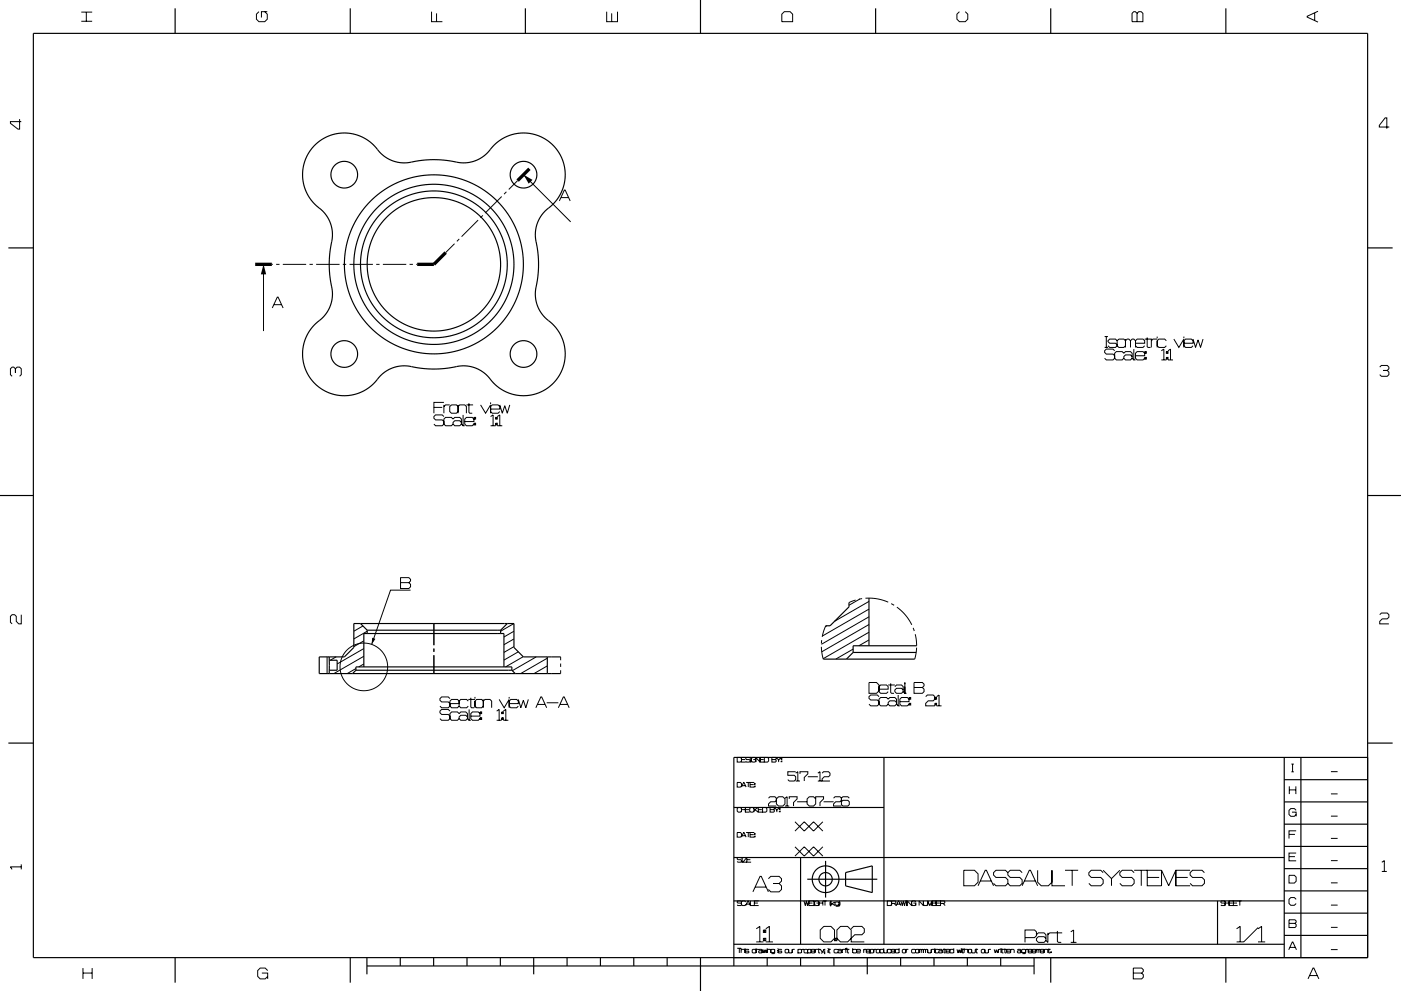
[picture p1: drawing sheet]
<svg xmlns="http://www.w3.org/2000/svg" width="420mm" height="297mm" viewBox="0 0 420 297" stroke-linecap="round" stroke-linejoin="round" font-family="sans-serif">
<g fill="none" stroke="#000" stroke-width=".3">
<path d="M24.4 6.4h3.2M24.4 3.6h3.2M25.9 3.6v2.8M77.6 3.5l-.7 .8v1.5l.7 .7h1.8l.7-.7v-1.5l-.7-.8M80.1 3.5h-1.7v1.7M129.4 3.5v3h3.2M130.9 4v2.5M181.9 3.5v3h3.2v-3M183.4 4v2.5M234.4 4.3l.7-.8h1.8l.7 .8v2.2h-3.2zM287.6 3.5l-.7 .8v1.5l.7 .7h1.8l.7-.7v-1.5l-.7-.8M340.9 4l.5-.5h.7l.5 .5v2.5h-3.2v-2.5l.5-.5h.5l.5 .5v2.5"/>
<path d="M394.1 3.9v2.2M395.1 3.4l-3.2 1.5v.2l3.2 1.5M5.9 35.7v3h-.5l-2.3-1.8v-.5h3.3M416.5 38.1h-3v-.5l1.8-2.3h.4v3.3M150.4 58.9l-4.9 4.9M151.8 57.5l-.7 .7M155.2 54.1l-2.7 2.7M156.9 52.4l14.2 14.1M168.2 59.2h2.2M79 79.2v20M81.5 79.2h.3M82.8 79.2h1"/>
<path d="M84.8 79.2h7M92.8 79.2h1M94.8 79.2h7M102.8 79.2h1M104.8 79.2h7M112.8 79.2h1M114.8 79.2h7M122.8 79.2h1M124.8 79.2h.3M136.3 73l-2.7 2.7M137.7 71.6l-.7 .7M143.3 66l-4.9 4.9"/>
<path d="M144.7 64.6l-.7 .7M167.7 60.2l1.5-3.2h.2l1.5 3.2M81.6 92.3l1.5-3.2h.3l1.5 3.2M82.1 91.3h2.3M3.6 112.8l-.5-.5v-1.8l.5-.5h.5l.5 .5v1.3v-1.3l.5-.5h.8l.5 .5v1.8l-.5 .5M331.2 100.9h1M331.2 104.1h1M331.7 100.9v3.2M334.2 105.1l-.5-.5h-2l-.5 .5v.5l.5 .5h2l.5 .5v.8l-.5 .5h-2l-.5-.5M334.9 102.1l-.5-.5h-1.7l-.5 .5 .5 .8h1.7l.5 .5-.5 .7h-1.7l-.5-.5M335.4 101.6h1.5l.5 .5v1.5l-.5 .5h-1.5l-.5-.5v-1.5zM336.9 107.4l-.5 .5h-1.7l-.5-.5v-1.5l.5-.5h1.7l.5 .5 .5-.5h1.5l.5 .5v1.5l.5 .5"/>
<path d="M337.4 102.1l.5-.5h.5l.5 .5v2M337.4 101.6v2.5M338.9 102.1l.5-.5h.5l.5 .5v2M339.4 106.9l-.5-.5h-1.5l-.5 .5v.5l.5 .5h1.5l.5-.5M339.9 104.6v3.3h.5M340.4 102.9h2.8v-.8l-.5-.5h-1.8l-.5 .5v1.5l.5 .5h1.8l.5-.5M340.4 106.6h2.8v-.7l-.5-.5h-1.8l-.5 .5v1.5l.5 .5h1.8l.5-.5M343.2 101.6h2v2.5M343.2 107.1h.5v.5h-.5zM343.2 105.4h.5v.5h-.5zM343.4 105.4v.5M343.4 107.1v.5"/>
<path d="M343.9 101.1v2.8l.3 .2h.7M346.9 101.6h-1.2l-.5 .5M346.9 100.9v.5M346.9 102.1v2M348.2 105.1l.7-.5v3.3M348.2 107.9h1.5M349.7 102.1l-.5-.5h-1.8l-.5 .5v1.5l.5 .5h1.8l.5-.5M349.7 107.1h.5v.5h-.5zM349.7 105.4h.5v.5h-.5zM349.9 105.4v.5M349.9 107.1v.5M350.2 107.9h1.5"/>
<path d="M350.2 105.1l.7-.5v3.3M351.9 101.6l1.5 2.5 1.5-2.5M354.9 102.9h2.8v-.8l-.5-.5h-1.8l-.5 .5v1.5l.5 .5h1.8l.5-.5M354.9 100.9v.5M354.9 102.1v2M357.7 101.6l.7 2.5 .8-2.2 .7 2.2 .8-2.5M413.6 110l.5-.5h1.8l.5 .5v.5l-.5 .5h-1.3h1.3l.5 .5v.8l-.5 .5h-1.8l-.5-.5M130.1 122.1h2.5M133.1 120.6h-3v3.2M133.1 124.8l-.5-.5h-2l-.5 .5v.5l.5 .5h2l.5 .5v.8l-.5 .5h-2l-.5-.5M133.1 121.3v2.5M134.8 121.3h-1.2l-.5 .5"/>
<path d="M135.3 121.3h1.5l.5 .5v1.5l-.5 .5h-1.5l-.5-.5v-1.5zM135.8 127.1l-.5 .5h-1.7l-.5-.5v-1.5l.5-.5h1.7l.5 .5 .5-.5h1.5l.5 .5v1.5l.5 .5M137.3 121.8l.5-.5h1.5l.5 .5v2M137.3 121.3v2.5M138.3 126.6l-.5-.5h-1.5l-.5 .5v.5l.5 .5h1.5l.5-.5M138.8 124.3v3.3h.5M139.3 126.3h2.8v-.7l-.5-.5h-1.8l-.5 .5v1.5l.5 .5h1.8l.5-.5M139.8 121.3h2M140.6 120.8v2.8l.2 .2h.8M142.1 126.8h.5v.5h-.5zM142.1 125.1h.5v.5h-.5zM142.3 125.1v.5"/>
<path d="M142.3 126.8v.5M144.1 121.3l1.5 2.5 1.5-2.5M147.1 122.6h2.7v-.8l-.5-.5h-1.7l-.5 .5v1.5l.5 .5h1.7l.5-.5M147.1 120.6v.5M147.1 121.8v2M147.1 124.8l.7-.5v3.3M147.1 127.6h1.5M148.6 126.8h.5v.5h-.5zM148.6 125.1h.5v.5h-.5zM148.8 125.1v.5M148.8 126.8v.5M149.1 127.6h1.5"/>
<path d="M149.1 124.8l.7-.5v3.3M149.8 121.3l.8 2.5 .7-2.2 .8 2.2 .7-2.5M120.1 174.6h2.5l.5-.5v-.5l-.5-.5h-2.5v3.3h2.5l.5-.5v-.8l-.5-.5M123.1 176.9h-6l-5.7 16.2M256.5 179.8l-2 .8M257.7 179.5l-3.2 1.9M258.5 179.4l-1 .2M259.5 179.3l3.4 .2 3.4 1M6.4 184.2v2.8h-.8l-.7-.8v-1.5l-.5-.5h-.8l-.5 .5v1.8l.5 .5M98.1 196.9v5M100.8 196.9l-1.8 1M108.8 187.6l-2.7 1.6"/>
<path d="M109.1 199l-1.5 .9M109.1 196.7l-9 5.2M109.1 194.4l-8 4.6M109.1 192.1l-3 1.7M110.1 189.2l-4 2.3M130.1 186.9v6.5M130.1 194.4v1M130.1 196.4v5.5M154.1 193.8l-3 1.7M154.1 191.5l-3 1.7M154.1 189.2l-3 1.7M154.1 186.9l-4 2.3"/>
<path d="M155.4 195.4l-4.3 2.4M156.8 196.8l-5.2 3.1M160.8 196.9l-7.2 4.1M164.1 199.6l-4 2.3M164.1 197.3l-8 4.6M168.1 196.9v1M168.1 198.9v1M246.2 193.8l.6 3.7M246.3 191.9l-.1 .9M247.6 187.5l-1.1 3.4M247.9 187.5l-.5 .3M255.8 194.5l-5.2 3"/>
<path d="M260.5 191.8l-3 1.7M260.5 189.5l-13.7 7.9M260.5 187.2l-14.2 8.1M260.5 184.9l-14.3 8.2M260.5 182.5l-14 8.1M260.5 180.2l-10.3 6M267.2 180.9l.8 .5M268.9 182l2.5 2.3 1.9 3M273.8 188.2l.3 .9M274.4 190.1l.4 3.5M274.8 194.1l-.6 3.4M413.6 184.2l.5-.5h1.8l.5 .5v.8l-.5 .5h-1.5l-.8 .7v.8h2.8"/>
<path d="M106.7 200.4l-2.6 1.5M134.9 209.4l-.5-.5h-2l-.5 .5v.5l.5 .5h2l.5 .5v.7l-.5 .5h-2l-.5-.5M134.9 210.9h2.7v-.8l-.5-.5h-1.7l-.5 .5v1.5l.5 .5h1.7l.5-.5M134.9 213.1l-.5-.5h-2l-.5 .5v.5l.5 .5h2l.5 .5v.8l-.5 .5h-2l-.5-.5M137.6 215.4l-.5 .5h-1.7l-.5-.5v-1.5l.5-.5h1.7l.5 .5 .5-.5h1.5l.5 .5v1.5l.5 .5M140.1 214.9l-.5-.5h-1.5l-.5 .5v.5l.5 .5h1.5l.5-.5M140.4 210.1l-.5-.5h-1.8l-.5 .5v1.5l.5 .5h1.8l.5-.5M140.4 209.6h2M140.6 212.6v3.3h.5M141.1 209.1v2.8l.3 .2h.7M141.1 214.6h2.8v-.7l-.5-.5h-1.8l-.5 .5v1.5l.5 .5h1.8l.5-.5M142.4 210.1l.5-.5h1.5l.5 .5v1.5l-.5 .5h-1.5l-.5-.5z"/>
<path d="M142.4 208.9v.5M142.4 210.1v2M143.9 215.1h.5v.5h-.5zM143.9 213.4h.5v.5h-.5zM144.1 213.4v.5M144.1 215.1v.5M144.9 210.1l.5-.5h1.5l.5 .5v2M144.9 209.6v2.5M148.9 213.1l.7-.5v3.3M148.9 215.9h1.5M149.6 209.6l1.5 2.5 1.5-2.5M150.4 215.1h.5v.5h-.5z"/>
<path d="M150.4 213.4h.5v.5h-.5zM150.6 213.4v.5M150.6 215.1v.5M150.9 215.9h1.5M150.9 213.1l.7-.5v3.3M152.6 210.9h2.8v-.8l-.5-.5h-1.8l-.5 .5v1.5l.5 .5h1.8l.5-.5M152.6 208.9v.5M152.6 210.1v2M155.4 209.6l.7 2.5 .8-2.2 .7 2.2 .8-2.5M160.6 212.1l1.5-3.2h.3l1.5 3.2M161.1 211.1h2.3M163.9 210.6h3.5"/>
<path d="M167.4 212.1l1.5-3.2h.2l1.5 3.2M167.9 211.1h2.2M168.1 200.9v1M260.5 204.5h2.3l.7 .8v1.7l-.7 .8h-2.3zM263.5 206.5h2.8v-.7l-.5-.5h-1.8l-.5 .5v1.5l.5 .5h1.8l.5-.5M263.5 208.8l-.5-.5h-2l-.5 .5v.5l.5 .5h2l.5 .5v.7l-.5 .5h-2l-.5-.5M266.3 211l-.5 .5h-1.8l-.5-.5v-1.5l.5-.5h1.8l.5 .5 .5-.5h1.5l.5 .5v1.5l.5 .5M266.3 205.3h2M267 204.8v2.7l.3 .3h.7M268.3 205.8l.5-.5h1.5l.5 .5v1.5l.5 .5v-2M268.8 210.5l-.5-.5h-1.5l-.5 .5v.5l.5 .5h1.5l.5-.5M269.3 208.3v3.2h.5"/>
<path d="M269.8 210.3h2.7v-.8l-.5-.5h-1.7l-.5 .5v1.5l.5 .5h1.7l.5-.5M270.8 206.8l-.5-.5h-1.5l-.5 .5v.5l.5 .5h1.5l.5-.5M271.3 205v-.5v3.3h.5M272.5 210.8h.5v.5h-.5zM272.5 209h.5v.5h-.5zM272.8 209v.5M272.8 210.8v.5M274 206h2.5l.5-.5v-.5l-.5-.5h-2.5v3.3h2.5l.5-.5v-.8l-.5-.5M277.5 208.8l.5-.5h1.8l.5 .5v.7l-.5 .5h-1.5l-.8 .8v.7h2.8M280.3 210.8h.5v.5h-.5zM280.3 209h.5v.5h-.5zM280.5 209v.5"/>
<path d="M280.5 210.8v.5M280.8 208.8l.7-.5v3.2M280.8 211.5h1.5M221 227h1l.3 .3v.8l-.3 .3h-1zM221 234.5h1l.3 .3v.8l-.3 .3h-1zM222.3 235.9l.6-1.4 .8 1.4M222.3 227.6h1.1M222.5 235.5h1M223.6 227h-1.3v1.4h1.3M223.7 234.5h1.2M224.3 234.5v1.4M224.9 227.2l-.3-.2h-.8l-.2 .4 .2 .2h.8l.3 .6-.3 .2h-.8l-.2-.2"/>
<path d="M224.9 227h.4M224.9 228.4h.4M224.9 235.1h1M225.1 227v1.4M226.1 234.5h-1.2v1.4h1.2M226.1 235.6h.3v.2h-.3zM226.1 234.8h.3v.2h-.3zM226.3 234.8v.2M226.3 235.6v.2M226.6 227.3l-.3-.3h-.7l-.3 .3v.8l.3 .3h.7l.3-.3M227.9 227v1.4l-1.3-1.4v1.4v-.8h-.8M227.9 227.6h1"/>
<path d="M229.1 227h-1.2v1.4h1.2M229.1 227h1l.3 .3v.8l-.3 .3h-1zM230.4 239.2l.4-.4h1.5l.4 .4v.7l-.4 .4h-1.3l-.6 .6v.7h2.3M231.4 227.6h1.1l.2-.4-.2-.2h-1.1v1.4h1.1l.2-.2-.2-.6M232.7 227l.7 .7 .8-.7M232.7 239.4l.7-.6h1.3l.6 .6v1.5l-.6 .7h-1.3l-.7-.7zM233.4 227.7v.7M234.2 228.1h.2v.2h-.2zM234.2 227.3h.2v.2h-.2zM234.3 227.3v.2M234.3 228.1v.2M235.3 239.2l.7-.4v2.8"/>
<path d="M236.6 239.4v-.6h2.4v.6l-1.1 1.1v1.1M238.5 231.3h-2.3v1.1h1.9l.4 .4v.8l-.4 .5h-1.5l-.4-.5M238.5 231.7l.7-.4v2.8M238.5 234.1h1.3M239.8 231.9v-.6h2.4v.6l-1.1 1.1v1.1M242 239.4l.6-.6h1.3l.6 .6v1.5l-.6 .7h-1.3l-.6-.7zM242.2 232.8h3M244.5 239.4v-.6h2.4v.6l-1.1 1.1v1.1M245.2 234.1h1.3M245.2 231.7l.6-.4v2.8M246.5 231.7l.4-.4h1.5l.4 .4v.7l-.4 .4h-1.3l-.6 .6v.7h2.3M249.9 239.2l.4-.4h1.5l.5 .4v.7l-.5 .4h-1.3l-.6 .6v.7h2.4"/>
<path d="M254.6 239.2l-.4-.4h-1.5l-.4 .4v1.9l.4 .5h1.5l.4-.5v-.8l-.4-.4h-1.5l-.4 .4M386.5 236.7h2M386.5 235.7v2.3M387.1 229h.8M387.1 231.3h.8M387.5 229v2.3M388.5 235.7v2.3M399 237.9h2M399 231.3h2M6.4 259.8h-3.3l.5 .8M6.4 259.1v1.5M221 249.5h1l.3 .3v.8l-.3 .3h-1z"/>
<path d="M222.3 257.2l-.2-.2h-.9l-.2 .4 .2 .2h.9l.2 .6-.2 .2h-.9l-.2-.2M222.3 257h1.6l-1.2 1.4h1.2M222.3 242.3l-.3-.3h-.7l-.3 .3v.8l.3 .3h.7l.3-.3M222.3 250.9l.6-1.4 .8 1.4M222.3 258.4h.4M222.3 242.6h2.2M222.3 242v1.4M222.5 257v1.4M222.5 250.5h1M223.5 242v1.4M223.7 249.5h1.2M223.9 257.6h1.1"/>
<path d="M224.3 249.5v1.4M224.8 242h-1.3v1.4h1.3M224.9 250.1h1M225.2 257h-1.3v1.4h1.3M226 242.3l-.3-.3h-.6l-.3 .3v.8l.3 .3h.6l.3-.3M226 242v1.4M226.1 249.5h-1.2v1.4h1.2M226.1 250.6h.3v.2h-.3zM226.1 249.8h.3v.2h-.3zM226.3 242.6l1 .8M226.3 249.8v.2M226.3 250.6v.2"/>
<path d="M227.2 242l-1.2 .9M227.3 242.6h1.1M228.6 242h-1.3v1.4h1.3M228.6 242h1l.3 .3v.8l-.3 .3h-1zM230.9 242.6h1l.2-.4-.2-.2h-1v1.4h1l.2-.2-.2-.6M232.1 242l.8 .7 .7-.7M232.9 242.7v.7M233.6 243.1h.3v.2h-.3zM233.6 242.3h.3v.2h-.3zM233.8 242.3v.2M233.8 243.1v.2M235.3 241.6h1.3"/>
<path d="M238.3 246.3l2.8 2.8 2.8-2.8 2.8 2.8M238.3 253.8l2.8 2.8 2.8-2.8 2.8 2.8M239 240.3h3M246.7 246.3l-2.8 2.8-2.8-2.8-2.8 2.8M246.7 253.8l-2.8 2.8-2.8-2.8-2.8 2.8M246.9 240.3h3M386.4 256.7h1.8M386.4 250.1h1.8M387.3 243.4h1.3v1.2M388.6 255.7h-2.2v2.3h2.2M388.6 249h-2.2v2.3M388.6 242.9l-.6-.6h-1l-.6 .6v1.2l.6 .5h1l.6-.5"/>
<path d="M399 257.9h2M399 251.3h2M399 244.6h2M414.2 258.4l.8-.5v3.3M222.3 270.2l-.2-.2h-.9l-.2 .4 .2 .2h.9l.2 .6-.2 .2h-.9l-.2-.2M223.6 270.3l-.4-.3h-.6l-.3 .3v.8l.3 .3h.6l.4-.3M223.6 271.4l.6-1.4 .8 1.4M223.8 271h1M225 270v1.4h1.1M225.7 267.3l2.2-4.7h.3l2.2 4.7M226.1 270.6h1.1M226.4 265.9h3.2"/>
<path d="M226.7 278.4l1.1-.8v4.7M227.4 270h-1.3v1.4h1.3M228.9 278.7h.7v.7h-.7zM229.2 278.7v.7M229.6 278.4l1-.8v4.7M230.4 263.4l.7-.8h2.5l.7 .8v.7l-.7 .7h-1.8h1.8l.7 .7v1.1l-.7 .7h-2.5l-.7-.7M241 270l.4 1.4 .4-1.4 .3 1.4 .4-1.4M242.5 270.6h1.1M244 270v1.4M244.2 270h-1.7v1.4h1.7M245.5 270.3l-.3-.3h-.7l-.3 .3v.8l.3 .3h.7l.3-.3M245.5 270v1.4v-.8h-.7"/>
<path d="M245.5 270.6h1.2M247 277.6h2.1l1.1 1.1v2.5l-1.1 1.1h-2.1l-1.1-1.1v-2.5zM247.3 270v1.4M247.9 270h-1.2v1.4M249.1 271.4v-1.4a1.09 1.09 0 0 0 0 1.6M249.5 270.9l.8 .5M250.2 270.3l-1.1 .8M251.5 270.5l-.2-.2h-.8l-.2 .2 .2 .8h.8l.2-.2M251.5 270.3v1.1l-.2 .2h-.8M251.5 270a1.09 1.09 0 0 1 0 1.6M252 277.6h2.1l1.1 1.1v2.5l-1.1 1.1h-2.1l-1.1-1.1v-2.5zM255.2 278.4l.7-.8h2.5l.7 .8v1l-.7 .7h-2.1l-1.1 1.1v1.1h3.9"/>
<path d="M266 270h1l.3 .3v.8l-.3 .3h-1zM267.3 270.7h1.1l.2-.5-.2-.2h-1.1v1.4M268 270.7l.7 .7 .7-1.4 .7 1.4M268.9 271h1M270.1 270l.4 1.4 .3-1.4 .3 1.4 .5-1.4h.4M271.8 270v1.4M273.3 270v1.4l-1.3-1.4v1.4h-.4M273.8 270.6h.8v.8M274.6 270.3l-.4-.3h-.6l-.3 .3v.8l.3 .3h.6l.4-.3M278.1 270v1.1l-.3 .3h-.7l-.3-.3v-1.1v1.4l-1.3-1.4v1.4M278.1 271.4v-1.4l.7 1.4 .6-1.4v1.4M279.4 270.6h1.1l.2-.4-.2-.2h-1.1v1.4h1.1l.2-.2-.2-.6"/>
<path d="M280.7 270.6h1M282 270h-1.3v1.4h1.3v-1.4h1l.2 .2-.2 .5h-1M282.7 270.7l.7 .7M288.9 260.8h3.2l1.1 1.1v2.5l-1.1 1.1h-3.2zM293.2 265.5l2.2-4.7h.3l2.2 4.7M293.9 264h3.2M302.1 261.5l-.7-.7h-2.8l-.7 .7v.8l.7 .7h2.8l.7 .7v1l-.7 .8h-2.8l-.7-.8M306.4 261.5l-.7-.7h-2.8l-.8 .7v.8l.8 .7h2.8l.7 .7v1l-.7 .8h-2.8l-.8-.8M306.4 265.5l2.2-4.7h.3l2.2 4.7M307.1 264h3.3M311.1 260.8v3.6l1 1.1h2.2l1.1-1.1v-3.6v4.7h3.9M314.1 279.6v2.8l-.5-.5v-1.8l-.6-.5h-1.7l-.6 .5"/>
<path d="M317 279v3.1l.3 .3h.8M318.4 279.6h-3.7l-.6 .5M319.3 260.8h3.9M321 279.3l.9-.6v3.7M321.4 260.8v4.7M330.7 261.5l-.7-.7h-2.9l-.7 .7v.8l.7 .7h2.9l.7 .7v1l-.7 .8h-2.9l-.7-.8M330.7 260.8l2.5 2.5 2.5-2.5M333.2 263.3v2.2M340 261.5l-.7-.7h-2.9l-.7 .7v.8l.7 .7h2.9l.7 .7v1l-.7 .8h-2.9l-.7-.8M340 260.8h3.9M342.1 260.8v4.7M343.9 263h3.6"/>
<path d="M348.2 260.8h-4.3v4.7h4.3v-4.7l2.2 4.7 2.1-4.7v4.7M352.5 263h3.6M356.8 260.8h-4.3v4.7h4.3M361.1 261.5l-.7-.7h-2.9l-.7 .7v.8l.7 .7h2.9l.7 .7v1l-.7 .8h-2.9l-.7-.8M367.3 270.2l-.2-.2h-.9l-.2 .4 .2 .2h.9l.2 .6-.2 .2h-.9l-.2-.2M367.3 270.6h2.2M367.3 270v1.4M368.5 270v1.4M369.7 270h-1.2v1.4h1.2M369.7 270.6h1.1M370.7 278.4l1.1-.8v4.7M371.7 270v1.4"/>
<path d="M372.2 270h-2.5v1.4h1.3M377.1 278l-4.2 4.3h-2.2M377.1 278.4l1.1-.8v4.7M386.4 276.7h1.8l.4-.3v-.4l-.4-.3h-1.8v2.3h1.8l.4-.4v-.5l-.4-.4M386.4 262.3h1.6l.6 .6v1.2l-.6 .6h-1.6zM388.6 269.5l-.6-.5h-1l-.6 .5v1.3l.6 .5h1l.6-.5M399 277.9h2M399 271.3h2M399 264.6h2M414.2 261.2h1.5M24.9 291.6h2.7M24.9 290.1v3.3"/>
<path d="M27.6 290.1v3.3M78.5 291.6h1.7v1.8M80.2 290.9l-.7-.8h-1.5l-.7 .8v1.7l.7 .8h1.5l.7-.8M221 284.2h1.2v1.4M221.6 284.2v1.4M222.2 284.7l.2-.2h.7l.3 .2v.9v-.9M223.4 284.2v.2M224.5 284.7l-.2-.2h-.7l-.2 .2 .2 .4h.7l.2 .2-.2 .3h-.7l-.2-.2M226.7 284.2v1.4M226.7 282.3h2.2M227.4 284.5l-.7 .2-.2-.2h-.8l-.2 .2v.7l.2 .2h.8l.2-.2M227.4 284.7l.2-.2h.7l.4 1.1"/>
<path d="M228.5 285.2l-.2-.3h-.7l-.2 .3 .2 .4h.7l.2-.2M228.7 284.5l.3 1.1 .4-1 .3 1 .3-1.1v1.1M228.9 281.2h.7v.7h-.7zM229.2 281.2v.7M229.6 282.3h2.1M230 284.7l.2-.2h.7l.2 .2v.9M230 284.2v.2M232.3 284.7l-.3-.2h-.7l-.2 .2 .2 .8h.7l.3-.2M232.3 284.5v1.1l-.3 .2h-.7M233.2 284.2v.2M233.2 284.7v.9M234.4 284.7l-.2-.2h-.8l-.2 .2 .2 .4h.8l.2 .3-.2 .2h-.8l-.2-.2"/>
<path d="M235.4 284.7l.2-.2h.6l.2 .2v.7l-.2 .2h-.6l-.2-.2zM236.4 284.5v.9l.2 .2h.7l.2-.2v-.9v1.1M238.2 284.5l-.7 .2M239.2 284.7l.2-.2h.7l.2 .2v.7l-.2 .2h-.7l-.2-.2M239.2 284.5v1.3M240.3 284.5v1.1M241 284.5l-.7 .2M241 284.7l.3-.2h.6l.2 .2v.7l-.2 .2h-.6l-.3-.2zM242.1 284.7l.2-.2h.7l.2 .2v.7l-.2 .2h-.7l-.2-.2M242.1 284.5v1.3M243.2 285.1h1.2l-.3-.6h-.7l-.2 .2v.7l.2 .2h.7l.3-.2M244.4 284.7l.2-.2h1.4l.5 .9"/>
<path d="M244.4 284.5v1.1M245.4 284.3v1.2l.5 .1M247 284.5h.3v.2h-.3zM247 284.5l-.7 1.3M247.1 284.5v.2M247.1 285.3v.2M247.3 285.5h-.3v-.2h.3v.5h-.3M248.2 284.5h.9M248.2 284.2v.2M248.2 284.7v.9M248.5 284.3v1.2l.5 .1M250.2 281.2h.7v.7h-.7z"/>
<path d="M250.5 281.2v.7M252.3 285.2l-.2-.3h-.7l-.2 .3 .2 .4h.7l.2-.2M252.5 284.5v1.1l-.4-1.1h-.7l-.2 .2-.2-.2h-.8l-.2 .2v.7l.2 .2h.8l.2-.2M252.5 284.7l.2-.2h.7l.2 .2v.9M253.6 284.2h.2l-.2 .4zM253.7 284.2l-.1 .4M253.8 284.5h.8M254.1 284.3v1.2l.4 .1M255.6 284.7l.2-.2h.8l.2 .2v.7l-.2 .2h-.8l-.2-.2M255.6 284.2v1.4M256.8 285.1h1.2l-.2-.6h-.8l-.2 .2v.7l.2 .2h.8l.2-.2M258.9 284.5v1.1"/>
<path d="M259.7 284.5l-.8 .2M260.9 284.7l.2-.2h.6l.2 .2v.7l-.2 .2h-.6l-.2-.2-.3 .2h-.7l-.2-.2v-.7l.2-.2h.7l.3 .6h-1.2M260.9 284.5v1.3M261.9 284.5v1.1M262.7 284.5l-.8 .2M262.7 284.7l.2-.2h.6l.3 .2v.7l-.3 .2h-.6l-.2-.2zM264.9 284.7l-.2-.2h-.7l-.2 .2v.7l.2 .2h.7l.2-.2M264.9 284.5v.9l.2 .2h.7l.2-.2v-.9M264.9 284.2v1.4M267.2 284.7l-.2-.2h-.8l-.2 .2v.7l.2 .2h.8l.2-.2M267.2 285.1h1.2l-.3-.6h-.7l-.2 .2v.7l.2 .2h.7l.3-.2M269.5 284.7l-.2-.2h-.7l-.2 .2v.7l.2 .2h.7l.2-.2"/>
<path d="M269.5 284.2v1.4M270.5 284.7l.2-.2h.7l.2 .2v.7l-.2 .2h-.7l-.2-.2zM271.6 284.5v1.1M272.3 284.5l-.7 .2M274.5 284.7l-.3-.2h-.7l-.2 .2v.7l.2 .2h.7l.3-.2M274.5 284.7l.2-.2h.6l.2 .2v.7l-.2 .2h-.6l-.2-.2zM275.5 284.7l.2-.2 .5 .2v.9M275.5 284.5v1.1M276.8 284.5v1.1v-.9l-.2-.2-.4 .2M276.8 284.7l.2-.2 .5 .2v.9M277.5 284.7l.2-.2 .4 .2v.9M278.1 284.5v.9l.2 .2h.7l.2-.2v-.9v1.1"/>
<path d="M279.2 284.7l.2-.2h.6l.3 .2v.9v-.9M280.3 284.2v.2M281.4 285.4l-.2 .2h-.7l-.2-.2v-.7l.2-.2h.7l.2 .2 .2-.2h.7l.4 1.1M282.5 285.2l-.2-.3h-.7l-.2 .3 .2 .4h.7l.2-.2M282.7 284.5h.9M283 284.3v1.2l.5 .1M283.6 285.1h1.2l-.3-.6h-.7l-.2 .2v.7l.2 .2h.7l.3-.2M285.9 284.7l-.2-.2h-.7l-.2 .2v.7l.2 .2h.7l.2-.2M285.9 284.2v1.4M286.9 284.5l.3 1.1 .3-1 .4 1 .3-1.1h.8M288.2 284.2v.2M288.2 284.7v.9"/>
<path d="M288.5 284.3v1.2l.4 .1M289 284.7l.2-.2h.8l.2 .2v.9M289 284.2v1.4M290.2 284.7l.2-.2h.7l.2 .2v.7l-.2 .2h-.7l-.2-.2zM291.3 284.5v.9l.2 .2h.6l.3-.2v-.9h.8M292.7 284.3v1.2l.4 .1M294.2 284.7l.2-.2h.6l.3 .2v.7l-.3 .2h-.6l-.2-.2zM295.3 284.5v.9l.2 .2h.6l.2-.2v-.9v1.1M297.1 284.5l-.8 .2M298 284.5l.4 1.1 .3-1 .3 1 .3-1.1v1.1M300.1 284.2v.2M300.1 284.7v.9"/>
<path d="M300.4 284.3v1.2l.4 .1M301.3 284.3v1.2l.4 .1M301.8 284.5h-2.3l-.2 .2M301.8 285.1h1.2l-.2-.6h-.8l-.2 .2v.7l.2 .2h.8l.2-.2M303 284.7l.2-.2h.6l.2 .2v.9M303 284.5v1.1M305 284.7l.2-.2h.7l.4 1.1M306.1 285.2l-.2-.3h-.7l-.2 .3 .2 .4h.7l.2-.2M307.3 281h2.8l.6-.6v-1.1l-.6-.6h-2.8v3.7M307.5 285.6v-1.1v1.1l-.2 .2h-.8M308.2 284.5l-.7 .2-.2-.2h-.8l-.2 .2 .2 .8h.8l.2-.2M308.2 285.1h1.2l-.2-.6h-.8l-.2 .2v.7l.2 .2h.8l.2-.2"/>
<path d="M309.4 285.1h1.2l-.2-.6h-.8l-.2 .2v.7l.2 .2h.8l.2-.2M310.6 284.7l.2-.2 .4 .2v.9M310.6 284.5v1.1M311.2 284.7l.2-.2 .5 .2v.9M311.9 285.1h1.1l-.2-.6h-.7l-.2 .2v.7l.2 .2h.7l.2-.2M313 284.7l.2-.2h.7l.2 .2v.9M313 284.5v1.1M313.6 281.3l-.6-.6h-1.7l-.6 .6v.6l.6 .5h1.7l.6-.5M314.1 284.5h.9M314.4 284.3v1.2l.5 .1M315 285.3h.2v.2h-.2zM315.1 285.3v.2"/>
<path d="M321 282.4h1.7M339.7 291.6h2.6l.4-.5v-.5l-.4-.5h-2.6v3.3h2.6l.4-.5v-.8l-.4-.5M377.1 282.3h2.2M386.3 284.6l1.1-2.3h.2l1.1 2.3M386.7 283.9h1.6M392.1 293.4l1.5-3.3h.3l1.5 3.3M392.6 292.4h2.3M399 284.6h2"/>
<circle cx="109.1" cy="199.9" r="7.1"/>
</g>
<g fill="none" stroke="#000" stroke-width=".35">
<path d="M10 10h400v277h-400zM52.5 2.5v7.5M105 2.5v7.5M157.5 2.5v7.5M210 0v10M262.5 2.5v7.5M315 2.5v7.5M367.5 2.5v7.5M94.3 43.6l2.1-1.7 2.7-1.4 2.7-.6 3 .1 2.4 .5 2.5 1.2 2.2 1.6 3.2 3.5 1.7 1 1.9 .7 3 .3 5.2-.8 4-.1 8.2 .9 2.4-.3 2.3-.9 1.9-1.4 2.4-2.7 1.5-1.3 2.2-1.2 2.6-.9 3-.2 3 .4 2.7 1.2 2.6 1.9 1.7 2.2 1.4 2.6 .6 3-.1 2.7-.6 2.7-1.1 2.2-1.5 2-3.6 3.5-1 1.7-.7 1.8-.3 3 .8 5.2 .1 3.8-.9 8.4 .4 2.7 .8 2.1 1.5 2 2.6 2.3 1.4 1.7 1.3 2.4 .7 2.4 .2 3-.5 2.9-1.2 2.8-1.8 2.4-2.2 1.7-2.6 1.3-3 .6h-2.7l-2.4-.6-2.5-1.1-2-1.5-3.5-3.6-1.7-1.1-1.9-.7-2.9-.3-5 .8-4 .2-8.4-1-2.5 .4-2.3 .9-1.8 1.3-2.5 2.7-1.7 1.5-2.2 1.2-2.4 .7-2.9 .3-3-.5-3-1.3-2.4-1.8-1.7-2.1-1.3-2.7-.6-2.9v-2.8l.6-2.6 1.1-2.3 1.5-2 3.6-3.4 1.1-1.7 .7-1.9 .3-3-.8-5.2-.2-3.7 1-8.5-.4-2.4-1-2.6-1.4-1.7-2.4-2.1-1.6-1.9-1.2-2.2-.7-2.4-.3-3 .5-3 1.3-2.9zM2.5 74.3h7.5M410 74.3h7.5M0 148.5h10"/>
<path d="M410 148.5h10M260.5 179.3v14.2M98.7 197.9v3M98.7 196.9v1M98.7 197.9h2.4v3h-2.4M108.1 186.9l2 2M109.1 199.9v-10h42v10M110.1 188.9h40M110.1 188.9v1M150.1 188.9v1M152.1 186.9l-2 2M164.1 196.9v5"/>
<path d="M168.1 196.9h-11.2l-2.8-2.9v-7.1h-48v7.1l-2.9 2.9h-7.5v5h72.4M246.8 197.5h27.4M254.5 180.6v1.3l-5.6 5.6h-1.3M255.8 195.5h18.9M255.8 195.5l-2 2M274.8 193.5h-19v2M98.7 200.9v1M106.7 200.9h46.8M106.7 200.9l-1 1M106.7 200.9v-1h46.8v1M153.5 200.9l1 1M2.5 222.7h7.5"/>
<path d="M265 227v56M385 233.7h25M385 227v60M390 227v60M410 222.7h7.5M410 227h-190v62.5M220 257h165M220 242h45M240 257v26M247.5 258v11M385 253.7h25M385 247h25"/>
<path d="M385 240.3h25M220 270h165M242 263.5h21M253.5 261.5l8-2v8l-8-2zM365 270v13M385 273.7h25M385 267h25M385 260.3h25M52.5 287v7.5M105 287v7.5M110 289.5h200M110 287v5"/>
<path d="M120 287v2.5M130 287v2.5M140 287v2.5M150 287v2.5M160 287v5M170 287v2.5M180 287v2.5M190 287v2.5M200 287v2.5M210 287v10M220 283h165M230 287v2.5"/>
<path d="M240 287v2.5M250 287v2.5M260 287v5M270 287v2.5M280 287v2.5M290 287v2.5M300 287v2.5M310 287v5M315 287v7.5M367.5 287v7.5M385 280.3h25"/>
<circle cx="103.2" cy="52.4" r="4"/>
<circle cx="156.9" cy="52.4" r="4"/>
<circle cx="130.1" cy="79.2" r="20"/>
<circle cx="130.1" cy="79.2" r="22"/>
<circle cx="130.1" cy="79.2" r="26.8"/>
<circle cx="130.1" cy="79.2" r="24"/>
<circle cx="103.2" cy="106.1" r="4"/>
<circle cx="156.9" cy="106.1" r="4"/>
<circle cx="247.5" cy="263.5" r="2"/>
<circle cx="247.5" cy="263.5" r="4"/>
</g>
<path d="M158.7 50.6l-3.5 3.5M76.5 79.2h5M133.6 75.7l-3.5 3.5h-5" fill="none" stroke="#000" stroke-width="1" stroke-linecap="butt"/>
<g fill="#000">
<path d="M156.9 52.4l2.7 1.5-1.1 1.1z" fill-rule="evenodd"/>
<path d="M79 79.2l.8 3h-1.6z" fill-rule="evenodd"/>
<path d="M111.6 191.1l.9 .4-1.1 1.6z" fill-rule="evenodd"/>
</g>
</svg>
